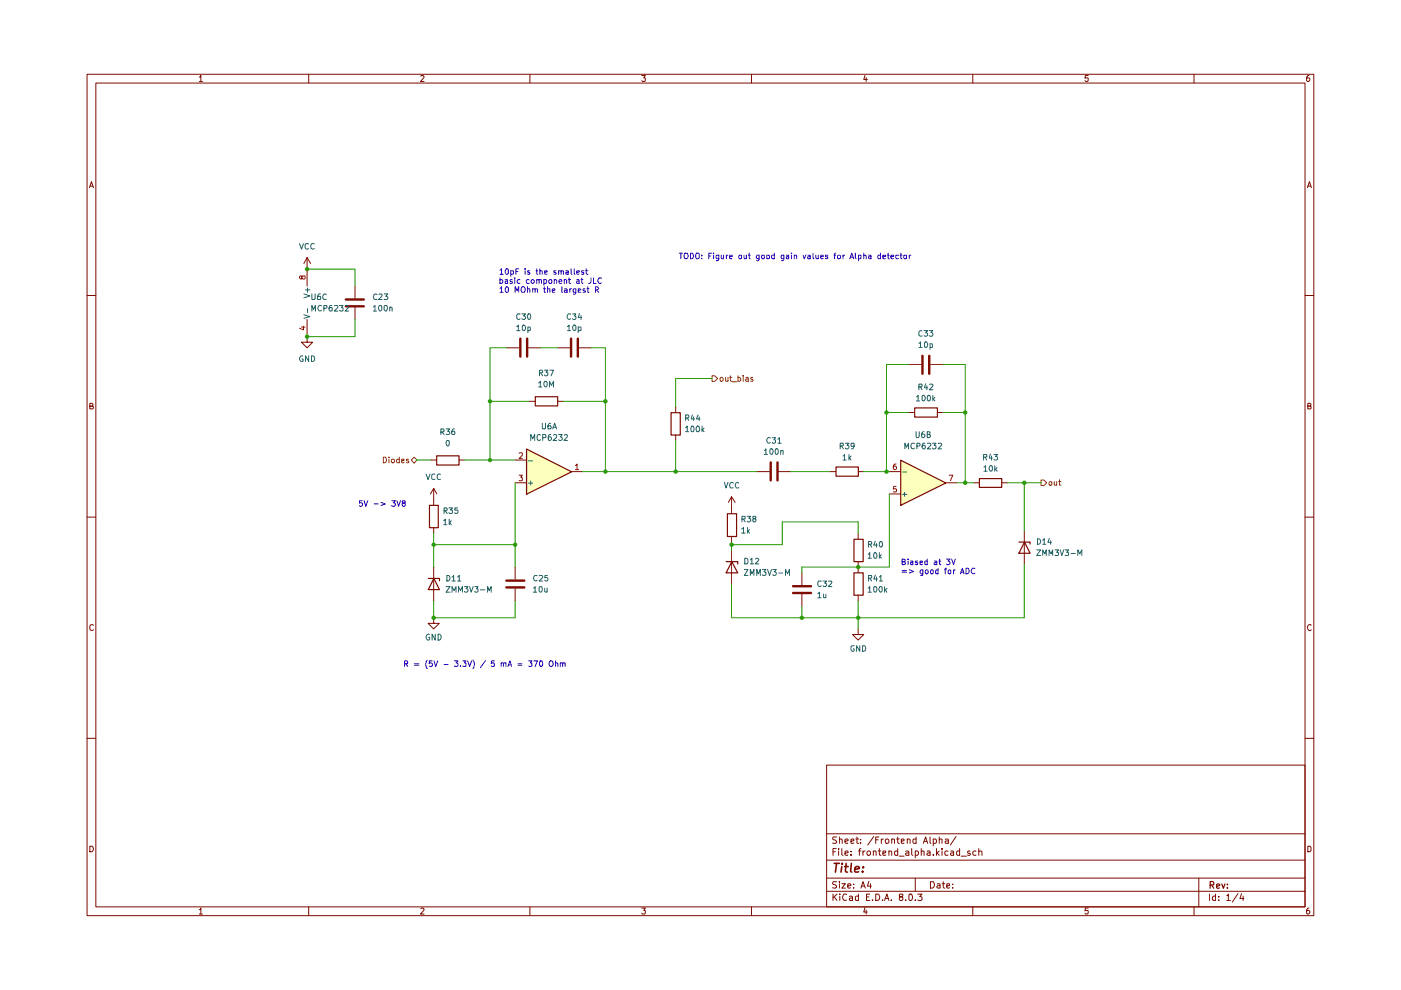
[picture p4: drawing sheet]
<svg xmlns="http://www.w3.org/2000/svg" width="297mm" height="210mm" viewBox="0 0 297 210" stroke-linecap="round" stroke-linejoin="round" font-family="sans-serif">
<g fill="none" stroke="#7d0b00" stroke-width=".21">
<path d="M18.5 15.7h260.1v178.4h-260.1zM20.3 17.6h256.4v174.7h-256.4zM42.2 16.3h.2l.2-.3v1.3M42.2 17.3h.7M65.4 15.7v1.9M89.2 16.2l.5-.2 .2 .3-.7 1h.7M112.4 15.7v1.9M136.1 16h.7l-.3 .5 .3 .1v.5l-.1 .2h-.5l-.1-.2M159.3 15.7v1.9M183.4 16l-.3 .8h.8M183.6 16.4v.9M206.2 15.7v1.9"/>
<path d="M230.7 16h-.6l-.1 .6 .6-.1 .1 .6-.2 .2h-.3l-.2-.2M253.2 15.7v1.9M277.5 16l-.3 .1-.2 .2v.8l.5 .2 .2-.3v-.3l-.2-.2h-.4l-.1 .2M19 39.8l.4-1.3 .4 1.3M19.1 39.5h.6M277.2 39.8l.4-1.3 .4 1.3M277.3 39.5h.6M18.5 62.7h1.8M276.7 62.7h1.9M19 86.1l.6-.1v-.4l-.6-.1v1.2h.6l.2-.4-.3-.2M277.3 86.1h.4l.3-.2-.1-.3-.6-.1v1.2h.6l.1-.5-.3-.1M18.5 109.6h1.8"/>
<path d="M276.7 109.6h1.9M19.8 132.6l-.3-.2-.5 .4v.5l.2 .3 .4 .1 .2-.2M278 132.6l-.2-.2a.64 .64 0 0 0-.6 .7 .64 .64 0 0 0 .6 .6l.2-.2M18.5 156.5h1.8M276.7 156.5h1.9M19 179.4h.6l.1 .3 .1 .4-.2 .5h-.6zM175.3 162.2h101.4v30.1h-101.4zM175.3 176.8h101.4M177.3 179.9h-.7v1.5M177.4 177.5h-.7l-.2 .2 .2 .4h.4l.3 .3-.1 .3h-.8M177.8 179.9v.2M178 178.1l.1-.2 .5 .2v.7"/>
<path d="M178 177.5v1.3M178.5 179.9v1.3l.2 .2M179.2 178.4l.6-.2-.1-.3-.5 .2v.5l.2 .2 .3-.1M180.4 178.4l.6-.2v-.2h-.6v.7h.6M181.4 177.9h.6M181.7 177.5v1.2l.3 .1M182.5 178.7v.1M182.5 178v.1M182.5 179.9l-.3 .3v1.2M185.3 177.4l-1.3 1.8M185.7 178.1h.5M186.4 177.5h-.7v1.3"/>
<path d="M186.4 179.9v1.3l.4 .2M186.9 177.9v.9M187.3 177.9l-.4 .2M187.8 178a.45 .45 0 0 1 .7 .1v.5l-.2 .1a.36 .36 0 0 1-.6-.1zM189.1 178.1l.1-.2 .5 .2v.7M189.1 177.9v.9M190.1 177.9h.6M190.3 177.5v1.1l.4 .2M190.3 179.9v1.5M191.1 178.4l.6-.2v-.2h-.6v.7h.6M192.4 178.1l.1-.2 .5 .2v.7M192.4 177.9v.9"/>
<path d="M193.3 179.9v1.3l.2 .2M194.2 178l-.4-.1-.3 .2 .1 .6h.6M194.2 177.5v1.3M195.3 179.9v1.5M195.7 178.8l.6-1.3 .4 1.3M195.9 178.4h.6M197.2 177.5v1.2l.2 .1M197.9 178l.4-.1 .2 .2v.6h-.6M197.9 177.9v1.4M198.5 179.9v1.5M199.1 178.1l.3-.2 .3 .1v.8M199.1 177.5v1.3"/>
<path d="M199.7 179.9v.2M200.4 178l.4-.1 .3 .2v.7M201.1 178.2l-.7 .2v.3h.7M202.7 177.4l-1.2 1.8M203.5 179.9v1.5M207.5 179.9v1.5M277.3 179.4h.5l.2 .3v.6l-.2 .3h-.5zM42.2 192.9h.2l.2-.4v1.3M42.2 193.8h.7M65.4 192.3v1.8M89.2 192.7l.5-.2 .2 .4-.7 .9h.7M112.4 192.3v1.8"/>
<path d="M136.1 192.5h.7l-.3 .5 .3 .1v.5l-.1 .2h-.5l-.1-.2M159.3 192.3v1.8M175.3 189h101.4M175.3 186.2h101.4M175.3 182.4h101.4M176.6 189.6v1.3M176.6 180.6h.5M176.9 190.2l.6 .7M177.4 186.9h-.7l-.2 .3 .2 .3 .4 .1 .3 .3-.1 .3h-.8M177.5 189.6l-.9 .7M177.8 180.4v1M178 186.9v.1"/>
<path d="M178 187.4v.9M178.1 189.6v.1M178.1 190v.9M178.5 187.4h.7l-.7 .9h.7M179.2 180.9l.6-.1-.1-.4-.5 .2v.6l.2 .2 .3-.1M179.5 189.7l-.6-.1a.7 .7 0 0 0-.3 .8 .7 .7 0 0 0 .8 .4h.1M179.7 187.9l.7-.2-.1-.2h-.6v.7h.6M180.1 190.1l.4-.1 .3 .2v.7M180.4 181.2v.2M180.4 180.5v.1M180.8 190.3l-.7 .2v.3h.7M181 188.2v.1"/>
<path d="M181 187.5h.1M182 190.1l-.4-.1-.2 .2v.6h.6M182 189.6v1.3M182 180.4h.5M182.5 188.3l.5-1.4 .5 1.4M182.7 187.9h.6M183 180.4v1M183.4 192.4l-.3 1h.8M183.4 180.4l-.4 .3M183.6 193v.8M183.7 190.2h.5M183.8 180.7l.3-.3h.2l.3 .3v.4l-.3 .3h-.2l-.3-.3z"/>
<path d="M184.2 186.9l-.3 1h.8M184.4 189.6h-.7v1.3h.7M184.6 187.4v.9M185 190.8v.1M185.2 180.6l.1-.2 .5 .2v.8M185.2 180.4v1M185.7 189.6h.5a.74 .74 0 0 1 .3 .9 .74 .74 0 0 1-.8 .4zM186.2 180.4h.6M187.1 190.8v.1M187.2 180.9l.6-.1v-.3h-.6v.8h.6M187.5 190.9l.5-1.3 .5 1.3M187.7 190.5h.7"/>
<path d="M188.5 180.6l.1-.2 .5 .2v.8M188.5 180.4v1M189 190.8v.1M190.3 180.5l-.4-.1-.2 .3v.6h.6M190.7 181.5h1M190.9 190.2l-.2-.3 .1-.3h.5v.5l-.5 .1-.1 .2v.3l.2 .2 .4-.1 .1-.1-.1-.5h-.1M192 190.8v.1M192 180.5l.4-.1 .3 .2v.8M192.7 180.8l-.7 .1v.4h.7M192.8 189.7l.5-.1a.84 .84 0 0 1-.3 1.3l-.3-.2zM194.1 190.8v.1M194.1 180.5l.4-.1 .2 .3v.4l-.2 .3-.4-.1"/>
<path d="M194.1 180.4v1.5M194.1 186.2v2.8M194.6 189.6h.9l-.5 .5 .4 .1v.6h-.8M195.3 180.6l.3-.2 .3 .1v.9M196.6 180.5h.6v.9M197.2 180.8l-.7 .2 .3 .4 .4-.1M197.3 186.9h.6a.77 .77 0 0 1 .2 .9 .77 .77 0 0 1-.8 .5zM197.9 181.2v.2M198.7 187.5l.4-.1 .2 .1v.8M198.7 180.8l.4 .6M199.1 180.4l-.6 .5M199.3 187.7l-.7 .3 .2 .3 .5-.1"/>
<path d="M199.7 187.4h.6M199.7 180.4v1M200 186.9v1.2l.3 .2M200.7 187.9l.6-.2v-.2h-.6v.7h.6M201 180.5l-.4-.1-.3 .3 .1 .6h.6M201.6 180.5l.4-.1 .2 .2v.8M202 188.2v.1M202 187.5h.1M202.2 180.8l-.7 .2 .2 .4 .5-.1M203.5 180.5l-.5-.1-.2 .3v.4l.2 .3 .5-.1M203.8 181.5h1.1M205.7 180.5l-.4-.1-.2 .3 .2 .2h.4v.3l-.1 .2-.5-.1"/>
<path d="M206.2 192.3v1.8M206.9 180.5l-.4-.1-.3 .3v.4l.3 .3 .4-.1M207.5 180.6l.3-.2 .4 .2v.8M230.7 192.5h-.6l-.1 .6 .6-.1 .1 .6-.2 .2h-.3l-.2-.2M253.2 192.3v1.8M254.2 186.2v6.1M256.5 189.6v1.3M257.7 190.1l-.4-.1-.3 .2 .1 .6h.6M257.7 189.6v1.3M258.4 190.8v.1M258.4 190.1v.1M260.1 189.9l.3-.3v1.3"/>
<path d="M260.1 190.9h.8M262.5 189.5l-1.2 1.8M263.2 189.5l-.3 1h.8M263.6 190v.9M277.5 192.5l-.3 .1-.2 .3v.7l.5 .2 .2-.3v-.3l-.2-.2h-.4l-.1 .2"/>
</g>
<path d="M256.6 187.7l.7-.1v-.5l-.2-.2h-.5v1.4M256.9 187.7l.4 .6M257.9 187.9l.7-.2-.1-.2-.4-.1-.2 .2v.6l.2 .1h.4M259 187.4l.4 .9 .3-.9M260.2 188.2v.1M260.2 187.5v.1" fill="none" stroke="#7d0b00" stroke-width=".25"/>
<path d="M176.9 183h1.1M177.4 183l-.3 1.9M178.5 183.7l-.2 1.2M178.6 183v.2M179.1 183.7h.7M179.4 183l-.2 1.7 .5 .2M180.5 183l-.2 1.7 .3 .2M181.3 184.3l.9-.2-.1-.3a.6 .6 0 0 0-.8 .2v.8h.7M182.9 184.7v.2M183 183.8l.1 .1-.1 .1v-.2v.2" fill="none" stroke="#7d0b00" stroke-width=".34"/>
<g fill="#fdffbd">
<path d="M111.6 95.2l9.6 4.8-9.6 4.7z"/>
<path d="M190.9 97.5l9.6 4.9-9.6 4.7z"/>
</g>
<path d="M155.1 107.7v1.2M155.1 113.7v1.2M155.1 116.7v7.1M181.9 113.1v1.2M181.9 119v1.2M170 121.4v2.6M170 126v2.6M181.9 133.3v1.2h1.2l-1.2 1.2-1.1-1.2h1.1" fill="none" stroke="#7d0b00" stroke-width=".21"/>
<path d="M168.1 125.7h3.9M168.1 124.3h3.9" fill="none" stroke="#7d0b00" stroke-width=".51"/>
<path d="M154 119.1h2.4v.5M154.2 108.9h2v4.8h-2zM155.2 119.1l1.2 2.4h-2.4zM181.1 114.3h1.9v4.8h-1.9z" fill="none" stroke="#7d0b00" stroke-width=".25"/>
<path d="M220.7 101.8h.6l.6 .6-.6 .6h-.6z" fill="#fff"/>
<path d="M220.7 101.8h.6l.6 .6-.6 .6h-.6zM222.5 102.2h.5l-.1 .7h-.4zM223.5 102.1l.1 .8 .4-.1M224 102.1v.8M224.5 102.1h.5M224.6 101.7v1l.1 .2h.3" fill="none" stroke="#6d5800" stroke-width=".21"/>
<path d="M111.6 95.2l9.6 4.8-9.6 4.8zM207.6 101.5h4.8v1.8h-4.8zM216 114.9h2.4v.5M217.2 114.9l1.2 2.4h-2.4zM90.8 122.6h2.4v.5M92 122.6l1.2 2.4h-2.4zM181.1 121.5h1.9v4.7h-1.9z" fill="none" stroke="#7d0b00" stroke-width=".25"/>
<path d="M109.2 97.5h2.4M121.2 100h2.3M109.2 102.4h2.4M206.4 102.4h1.2M212.3 102.4h1.3M217.2 112.5v7.1M91.9 120.2v7.2M109.2 120.2v2.7M109.2 124.8v2.6M181.9 120.2v1.2M181.9 126.2v1.2" fill="none" stroke="#7d0b00" stroke-width=".21"/>
<path d="M110.1 96.1h.6v.4l-.6 .7h.6M122 98.7l.3-.3v1.2M122 99.6h.7M110.1 100.8h.6l-.3 .4 .3 .1v.6h-.6" fill="none" stroke="#a01200" stroke-width=".21"/>
<path d="M112 97.7h.9M112 102.4h.9M112.5 101.9v1" fill="none" stroke="#206364" stroke-width=".21"/>
<path d="M107.4 124.5h3.8M107.4 123.1h3.8" fill="none" stroke="#7d0b00" stroke-width=".51"/>
<path d="M87.8 96.9l.6 .6-.6 .7-.6-.7z" fill="#fff"/>
<path d="M81.3 96.9h.4a.66 .66 0 0 1 .2 .8 .66 .66 0 0 1-.6 .4zM82.5 96.9v.1M82.5 97.4v.7M83 97.5l.1-.1h.4l.2 .1-.1 .5h-.5zM84.7 97.4h-.5l-.1 .5a.36 .36 0 0 0 .6 .1M84.7 96.9v1.2M85.2 97.7l.5-.1v-.2h-.5v.6h.5M86.6 97.4h-.4v.3h.3l.2 .3-.2 .1-.3-.1M87.2 97.5l.6-.6 .6 .6-.6 .7z" fill="none" stroke="#6d5800" stroke-width=".21"/>
<path d="M92.6 96.6h4.7v2h-4.7zM142.3 87.5h1.9v4.7h-1.9zM177.2 99h4.8v2h-4.8zM191 97.6l9.5 4.8-9.5 4.7zM193.9 86.5h4.9v1.9h-4.9zM91.1 107.1h1.8v4.8h-1.8z" fill="none" stroke="#7d0b00" stroke-width=".25"/>
<g fill="none" stroke="#7d0b00" stroke-width=".21">
<path d="M192.7 77.3h2.6M197.3 77.3h2.6M91.4 97.5h1.1M97.3 97.5h1.2M143.3 86.3v1.2M143.3 92.2v1.2M160.5 100h2.7M165 100h2.6M176 100h1.2M181.9 100h1.2M188.6 100h2.3M192.7 87.5h1.2"/>
<path d="M198.7 87.5h1.2M91.9 103.5v3.6M91.9 111.8v1.3M91.9 103.5l-.6 1.2M91.9 103.5l.7 1.2M155.1 105.3l-.7 1.2M155.1 105.3v2.4M155.1 105.3l.8 1.2M188.6 104.7h2.3M200.5 102.4h2.4M91.9 131v1.2h1.2l-1.2 1.1-1.1-1.1h1.1"/>
</g>
<path d="M195.6 75.4v3.8M197 75.4v3.8M163.4 98v3.9M164.8 98v3.9" fill="none" stroke="#7d0b00" stroke-width=".51"/>
<path d="M191.3 104.8h1M191.3 100.1h1M191.8 104.4v.8" fill="none" stroke="#206364" stroke-width=".21"/>
<path d="M190 98.4l-.4 .1-.2 .8a.35 .35 0 0 0 .3 .3 .35 .35 0 0 0 .4-.3l-.1-.4-.2-.1-.4 .3M190 103.1h-.5l-.1 .6 .6-.1v.7l-.6-.1M201.3 100.8h.7l-.5 1.1" fill="none" stroke="#a01200" stroke-width=".21"/>
<path d="M151 79.7h.6l.5 .6-.5 .6h-.6z" fill="#fff"/>
<g fill="none" stroke="#6d5800" stroke-width=".21">
<path d="M151 79.7h.6l.5 .6-.5 .6h-.6zM154.9 79.7v1l.3 .2M156.5 79.7v1.2M157.6 79.7v.1M152.7 80.1l.4-.1 .2 .3v.3l-.2 .3-.4-.3zM153.8 80v.8l.4 .1 .1-.2M154.3 80v.9M154.7 80h.5M155.3 80.9h.9M156.5 80.1l.3-.1 .3 .3v.3l-.3 .3-.3-.1M157.6 80v.9M158.2 80.1l.3-.1 .2 .2v.7"/>
<path d="M158.7 80.3h-.5l-.1 .2 .1 .4 .5-.1M159.6 80.1h-.4v.2l.3 .1 .2 .3-.2 .2-.3-.1"/>
</g>
<path d="M65.1 54.6l-.7 1.3M65.1 54.6v6M65.1 54.6l.8 1.3M65.1 67.7v4.9h1.2l-1.2 1.1-1.2-1.1h1.2M75.3 60.6v2.6M75.3 65.1v2.6M107.4 73.7h2.7M112 73.7h2.6M118.2 73.7h2.6M122.7 73.7h2.6M112.2 85.1h1.3M118.2 85.1h1.2" fill="none" stroke="#7d0b00" stroke-width=".21"/>
<path d="M113.5 84.1h4.7v2h-4.7z" fill="none" stroke="#7d0b00" stroke-width=".25"/>
<path d="M73.3 64.9h3.8M73.3 63.5h3.8M110.3 71.8v3.8M111.8 71.8v3.8M121.1 71.8v3.8M122.5 71.8v3.8" fill="none" stroke="#7d0b00" stroke-width=".51"/>
<path d="M64.4 66.7l1.3 .4-1.3 .4M64.4 62.3l1.3 .4-1.3 .5M64.8 61.5h.9M65.2 61v1M65.2 65.4v.9" fill="none" stroke="#206364" stroke-width=".21"/>
<path d="M64 58.7l.2-.2h.4l.1 .5-.4 .2-.3-.3-.1-.4-.4 .2v.2l.3 .3 .2-.3M63.9 69.3h.8M64.3 69.2v.7l-.8-.3" fill="none" stroke="#a01200" stroke-width=".21"/>
<g fill="none" stroke="#279800" stroke-width=".21">
<path d="M65.1 57.1h10.2v3.5M75.3 67.7v3.7h-10.2M107.4 73.7h-3.5v23.8M114.6 73.7h3.6M125.3 73.7h3.1v26.3M192.7 77.3h-4.7v22.7M199.9 77.3h4.7v25.1M88.4 97.5h3M98.5 97.5h10.7M103.9 85.1h8.3M119.4 85.1h9M123.5 100h37"/>
<path d="M143.3 93.4v6.6M151 80.3h-7.7v6M167.6 100h8.4M183.1 100h5.5M188 87.5h4.7M199.9 87.5h4.7M91.9 115.5h17.3M91.9 113.1v7.1M109.2 102.4v17.8M155.1 114.9v1.8M181.9 113.1v-2.4h-16v4.8h-10.8M188.6 104.7v15.5h-18.6v1.2"/>
<path d="M202.9 102.4h3.5M213.6 102.4h7.1M217.2 119.6v11.4h-62.1v-7.2M217.2 102.4v10.1M91.9 127.4v3.6h17.3v-3.6M170 128.6v2.4M181.9 127.4v5.9"/>
</g>
<g fill="none" stroke="#2d00c7" stroke-width=".21">
<path d="M106 57.3l.3-.3v1.2M106 59.4l.3-.1 .3 .2-.1 .5h-.5M106 58.2h.7M106 58.9v1.2M107.1 59.4h.5v.7M107.3 57.1l.2-.1 .3 .2v.7l-.4 .3a.7 .7 0 0 1-.1-1.1zM107.6 59.6l-.5 .1v.3h.5M108.3 58.1a.36 .36 0 0 0 .6-.2l-.1-.5h-.5v1.2M108.6 59.4l-.3-.1-.2 .1 .2 .3 .3 .1v.2h-.5M109.1 58.9v.1M109.1 59.3v.8M109.4 57.6h.4"/>
<path d="M110 57h-.6v1.2M110.2 59.4l-.3-.1-.3 .2v.4l.3 .2 .3-.1M111.3 57v.1M111.3 57.4v.8M112.2 59.4l-.4-.1-.2 .2 .1 .5h.5M112.3 57.4h-.4l-.1 .2 .6 .4-.2 .2-.4-.1M112.6 59.5l.4-.2 .3 .2v.4l-.4 .2-.3-.2zM113.6 57.4h.4M113.8 57v1.1l.2 .1M113.8 59.4l.2-.1 .3 .1v.7M113.8 59.3v.8M114.3 59.4l.2-.1 .3 .1v.7"/>
<path d="M114.5 57.5l.4-.1 .1 .8M114.5 57v1.2M115.3 59.4l.4-.1 .2 .2-.1 .5h-.5M115.3 59.3v1.2M115.5 57.7h.5v-.3h-.5v.7h.5M116.3 59.5l.3-.2 .3 .1v.6l-.3 .1-.3-.2zM117.5 59.4l.2-.1 .3 .1v.7M117.5 59.3v.8M117.9 57.4h-.5v.3h.4l.1 .3-.1 .2-.4-.1M118.4 57.5l.5-.1 .1 .8M118.4 57.4v.8M118.5 59.7l.6-.1-.1-.3-.5 .1v.5l.2 .2 .3-.1"/>
<path d="M119 57.6v-.2h.4l.1 .8M119.6 59.4l.2-.1 .3 .1v.7M119.6 59.3v.8M120 57.4h.5v.8M120.5 57.7h-.5v.4h.5M120.5 59.3h.5M120.6 58.9v1l.4 .2M121.1 57v1l.1 .2M121.8 57v1.1l.1 .1M122.3 57.7h.6l-.1-.3h-.5v.2v.4l.1 .2 .4-.1M122.3 59.4h.5v.7M122.8 59.6l-.5 .1v.3h.5"/>
<path d="M123.2 59.3h.4M123.4 58.9v1l.2 .2M123.8 57.4h-.4l-.1 .2 .1 .1 .4 .1v.3h-.5M124.1 57.4h.5M124.3 57v1l.3 .2M125.3 58.9v.9l-.2 .2-.3 .1M125.8 58.9v1.2h.6M127.5 59l-.5-.1a.67 .67 0 0 0-.3 .7 .67 .67 0 0 0 .6 .5l.2-.2M144 53.7h.7M144.4 53.7v1.2M145.2 53.7h.5l.2 .4-.1 .6-.3 .2-.3-.1-.2-.4zM146.4 53.7h.4a.66 .66 0 0 1 .2 .7 .66 .66 0 0 1-.6 .5z"/>
<path d="M147.7 53.7h.4l.2 .1v.9l-.6 .2a.86 .86 0 0 1 0-1.2zM148.8 54.8v.1M148.8 54.1v.2M150.3 54.3h.4M150.9 53.7h-.6v1.2M151.3 53.7v.1M151.3 54.1v.8M152.4 54.8a.36 .36 0 0 1-.6-.2l.1-.5h.5v.9l-.3 .3-.2-.1M152.9 54.1v.6l.2 .2 .3-.1M153.4 54.1v.8M154 54.1v.8M154.3 54.1h-.2l-.1 .2"/>
<path d="M154.7 54.4h.6l-.1-.3h-.4l-.1 .2v.4l.2 .2 .3-.1M156.7 54.1l.5 .1v.6h-.5zM157.7 54.1v.6l.2 .2 .3-.1M158.2 54.1v.8M158.7 54.1h.4M158.8 53.7v1l.3 .2M161 54.8h-.6v-.5l.1-.2h.5v.9l-.3 .3-.3-.1M161.5 54.1l.6 .1v.6h-.6zM162.6 54.2l.5-.1v.7h-.5zM164.2 54.1h-.5l-.1 .2 .1 .5h.5M164.2 53.7v1.2M166.2 54.8a.36 .36 0 0 1-.6-.2l.1-.5h.5v.9l-.3 .3-.2-.1"/>
<path d="M166.7 54.1h.5v.8M167.2 54.4h-.5v.4h.5M167.8 53.7v.1M167.8 54.1v.8M168.4 54.2l.4-.1 .1 .8M168.4 54.1v.8M170.3 54.1l.2 .8 .4-.8M171.3 54.1h.4l.1 .8M171.8 54.4h-.5l-.1 .2 .2 .3 .4-.1M172.4 53.7v1.1l.2 .1M173 54.1v.6l.1 .2 .4-.1M173.5 54.1v.8"/>
<path d="M174 54.4h.6l-.1-.3h-.4l-.1 .2v.4l.2 .2 .3-.1M175.5 54.1h-.4l-.1 .2 .1 .1 .4 .1v.3h-.5M176.8 54.1h.4M177.2 53.7l-.2 .1v1.1M177.5 54.3l.2-.2h.4l.1 .2-.1 .5h-.5zM178.7 54.1v.8M179.1 54.1h-.3l-.1 .2M180.2 54.9l.4-1.2 .4 1.2M180.3 54.5h.5M181.4 53.7v1l.1 .2M182 54.8h.5v-.7h-.5v1.2M183.1 54.2l.5-.1v.8"/>
<path d="M183.1 53.7v1.2M184.1 54.1h.6v.8M184.7 54.4h-.6v.4h.6M186.7 54.1h-.5l-.1 .5a.36 .36 0 0 0 .6 .2M186.7 53.7v1.2M187.2 54.4h.6l-.1-.3h-.5v.7h.5M188.1 54.1h.5M188.3 53.7v1.1l.3 .1M188.9 54.4h.6l-.1-.3h-.4l-.1 .2v.4l.2 .2 .3-.1M190.5 54.1h-.5l-.1 .5a.36 .36 0 0 0 .6 .2M190.8 54.1h.5M191 53.7v1.1l.3 .1"/>
<path d="M191.7 54.1l.5 .1v.6h-.5zM192.8 54.1v.8M193.1 54.1h-.2l-.1 .2M106 61.1l.3-.3v1.2M106 62h.7M107.3 60.9l.2-.1 .3 .2v.8l-.2 .2h-.3l-.2-.4zM109.2 62v-1.2l.4 .8 .4-.8v1.2M110.6 61l.2-.2 .4 .1a.87 .87 0 0 1 0 1.1h-.5l-.2-.4zM111.8 61.3l.4-.1 .2 .2v.6M111.8 60.8v1.2M112.9 61.3l.4-.1 .2 .2v.6M112.9 61.2v.8"/>
<path d="M113.5 61.4l.1-.2 .4 .2v.6M115.2 61.2h.5M115.4 60.8v1l.3 .2M116.1 61.3h.5v.7M116.1 60.8v1.2M117.1 61.6l.6-.1-.2-.3-.4 .2v.4l.1 .2h.4M119.1 60.8v1.2h.2M119.7 61.3l.4-.1 .1 .2v.6h-.5l-.1-.3 .6-.2M120.8 61.2v.8M121.2 61.2l-.4 .1v.2M122.1 61.2v.9l-.3 .3-.2-.1M122.1 61.3a.36 .36 0 0 0-.6 .2l.1 .5h.5"/>
<path d="M122.6 61.6l.5-.1v-.2h-.5v.7h.5M124 61.3h-.4v.3h.4v.4h-.4M124.5 61.2h.4M124.6 60.8v1.2h.3M126.2 61.5h.5l.2-.3-.2-.4h-.5v1.2M126.5 61.5l.4 .5M76.8 106.2h-.6v.5h.6l.1 .4-.3 .3-.4-.2M77.2 106.2l.4 1.2 .4-1.2M79.3 106.8h.9M80.8 106.5l.9 .3-.9 .4M83.1 106.2h.7l-.4 .4 .3 .1 .1 .4-.2 .3h-.4l-.1-.2M84.2 106.2l.3 1.2 .4-1.2"/>
<path d="M85.5 106.7l-.2-.3v-.2h.6v.4l-.6 .1v.1v.3l.2 .3 .4-.3v-.4h-.2M191.3 119.1h.4l.2-.2v-.3l-.6-.1v1.2h.5l.1-.1v-.4l-.2-.1M192.5 118.5v.1M192.5 119v.7M193 119h.5v.7M193.5 119.2l-.5 .1v.3h.5M194.6 119h-.5v.1v.2l.5 .1v.2h-.5M195.1 119.3l.5-.1v-.2h-.5v.6h.5M196.6 119h-.5v.6h.5M196.6 118.5v1.2M198.1 119h.4l.1 .7M198.6 119.2l-.5 .1-.1 .2 .2 .2 .4-.1"/>
<path d="M199.1 119h.4M199.2 118.5v1.1l.3 .1M200.7 118.5h.7l-.4 .5 .4 .2-.1 .4h-.6M201.8 118.5l.4 1.2 .3-1.2M90.6 140a1.32 1.32 0 0 0 0 1.7M100.2 140a1.32 1.32 0 0 1 0 1.7M191.3 121h.9M191.3 121.3h.9M192.8 120.8l.9 .4-.9 .3M195.7 120.8v1l-.1 .2h-.4M195.7 120.9l-.4-.1-.2 .3v.3l.2 .3 .4-.1M196.3 120.9l.3-.1 .2 .2v.5l-.2 .2-.4-.3z"/>
<path d="M197.4 120.9l.3-.1 .2 .2v.5l-.2 .2-.4-.3zM198.9 120.9l-.4-.1-.1 .2v.5l.1 .2 .4-.1M198.9 120.5v1.2M200.2 120.8h.5M200.7 120.5h-.3v1.2M201.1 120.9l.3-.1 .2 .2v.5l-.2 .2-.4-.3zM202.2 120.8v.9M202.5 120.8l-.3 .3M203.6 121.7l.4-1.2 .4 1.2M203.7 121.3h.6M204.8 120.5h.4a.66 .66 0 0 1 .3 .7 .66 .66 0 0 1-.7 .5zM206.7 120.6l-.5-.1a.67 .67 0 0 0-.3 .7 .67 .67 0 0 0 .5 .5l.3-.2"/>
<path d="M85.8 140.7h.6v-.5l-.6-.1v1.2M86 140.7l.4 .6M87.9 140.7h.9M87.9 141.1h.9M91.6 140.1h-.6v.6l.4-.2 .3 .3-.1 .4h-.6M92 140.1l.4 1.2 .4-1.2M94.1 140.9h.9M96.4 140.1h.7l-.4 .4 .3 .1v.6h-.6M97.6 141.2v.1M98.1 140.1h.7l-.3 .4 .3 .2v.5h-.7M99.1 140.1l.5 1.2 .4-1.2M103 140l-1.1 1.6"/>
<path d="M104.8 140.1h-.6l-.1 .6 .2-.2h.3l.2 .2v.5h-.7M106.3 140.6l.4-.1 .1 .8M106.3 140.5v.8M106.8 140.7v-.2h.5v.8M107.7 141.3l.4-1.2 .4 1.2M107.8 141h.6M109.8 140.7h.9M109.8 141.1h.9M112.1 140.1h.7l-.4 .4 .4 .2v.5h-.7M113.2 140.1h.8l-.5 1.2M114.5 140.2l.3-.1a.78 .78 0 0 1 0 1.2l-.3-.1zM116.5 140.3l.3-.2a.6 .6 0 0 1 .5 .6 .6 .6 0 0 1-.5 .6l-.4-.4z"/>
<path d="M117.8 140.6l.4-.1 .1 .8M117.8 140.1v1.2M118.8 140.6l.5-.1v.8M118.8 140.5v.8M119.3 140.7l.1-.2h.4v.8"/>
</g>
<g fill="#279800">
<circle cx="170" cy="131" r=".47"/>
<circle cx="181.9" cy="131" r=".47"/>
<circle cx="181.9" cy="120.2" r=".47"/>
<circle cx="217.2" cy="102.4" r=".47"/>
<circle cx="128.4" cy="100" r=".47"/>
<circle cx="109.2" cy="115.5" r=".47"/>
<circle cx="128.4" cy="85.1" r=".47"/>
<circle cx="143.3" cy="100" r=".47"/>
<circle cx="91.9" cy="115.5" r=".47"/>
<circle cx="91.9" cy="131" r=".47"/>
<circle cx="188" cy="100" r=".47"/>
<circle cx="204.6" cy="102.4" r=".47"/>
<circle cx="204.6" cy="87.5" r=".47"/>
<circle cx="155.1" cy="115.5" r=".47"/>
<circle cx="188" cy="87.5" r=".47"/>
<circle cx="103.9" cy="97.5" r=".47"/>
<circle cx="103.9" cy="85.1" r=".47"/>
<circle cx="65.1" cy="57.1" r=".47"/>
<circle cx="65.1" cy="71.4" r=".47"/>
</g>
<g fill="none" stroke="#206364" stroke-width=".21">
<path d="M63.5 51.6l.4 1.2 .4-1.2M65.4 51.7l-.5-.1-.2 .3 .1 .8 .2 .1 .4-.1M66.6 51.7l-.5-.1a.67 .67 0 0 0-.2 .7 .67 .67 0 0 0 .5 .5l.2-.1M64.2 75.5l-.1-.1a.66 .66 0 0 0-.6 .5 .66 .66 0 0 0 .3 .7l.5-.1v-.4h-.3M65.4 75.4v1.2l-.6-1.2v1.2M66 75.4a.66 .66 0 0 1 .7 .5 .66 .66 0 0 1-.2 .7h-.5zM66.1 66v-1.2l.4 .8 .4-.8v1.2M66.1 62.3l.1 1.2h.4l.2-.2v-1M67.9 62.3h-.3a.93 .93 0 0 0-.2 1.2h.5l.1-.5-.1-.2h-.5l-.1 .2M68.2 64.9l-.6-.1a.67 .67 0 0 0-.2 .6 .67 .67 0 0 0 .5 .6l.3-.2M68.7 65.4l.6-.1v-.5h-.6v1.2M69.2 62.5l-.3-.2a.67 .67 0 0 0-.5 .5 .67 .67 0 0 0 .3 .7l.5-.1"/>
<path d="M70.4 64.8l-.5 .1a.82 .82 0 0 0 .1 1.1l.4-.2v-.5l-.4-.1-.2 .2M71 64.9l.5-.1 .1 .3-.7 .9h.7M72 64.8h.7l-.3 .4 .3 .1v.5l-.1 .2-.6-.2M73.2 64.9l.5-.1 .2 .3-.7 .9h.7M79.2 65.1l.3-.3v1.2M79.2 66h.6M79.9 62.5l-.2-.2a.67 .67 0 0 0-.5 .5 .67 .67 0 0 0 .2 .7l.5-.1M80.3 62.5l.5-.2 .2 .4-.7 .8h.7M80.4 64.8h.4l.1 .1v.8l-.2 .3a.71 .71 0 0 1-.3-1.2zM81.4 64.9l.2-.1a.59 .59 0 0 1 .6 .3 .59 .59 0 0 1-.2 .7l-.3 .2-.3-.3zM81.4 62.3h.8l-.4 .5 .4 .2v.3l-.2 .2-.6-.1M82.6 65.3l.2-.2 .3 .2v.7"/>
<path d="M82.6 65.1v.9M109.6 69.3l.3-.4v1.2M109.6 70.1h.6M110.2 66.6l-.5-.1-.1 .3v.8l.3 .1 .3-.1M110.7 66.5h.7l-.4 .5 .3 .1 .1 .4-.2 .2h-.4l-.1-.1M110.8 69l.3-.1a.64 .64 0 0 1 .3 .6 .64 .64 0 0 1-.4 .6l-.3-.3zM111.9 70h.5v-.7h-.5v1.2M111.9 66.6l.1-.1a.59 .59 0 0 1 .6 .4 .59 .59 0 0 1-.2 .7l-.1 .1-.4-.1zM114.4 79.1l.6-.1 .1-.3-.2-.2h-.5v1.2M114.6 79.1l.5 .6M115.4 78.5h.8l-.5 .4 .4 .1v.6l-.5 .1-.2-.2M116.6 78.5h.7l-.5 1.2"/>
<path d="M120.3 69.3l.3-.4v1.2M120.3 70.1h.7M121 66.6l-.5-.1a.67 .67 0 0 0-.3 .7 .67 .67 0 0 0 .5 .5l.3-.1M121.4 66.5h.7l-.3 .5 .3 .1v.5l-.2 .1h-.3l-.2-.1M121.6 69l.2-.1 .3 .3v.6l-.3 .3a.7 .7 0 0 1-.2-1.1zM122.6 70h.6l-.1-.7h-.5v1.2M122.9 66.5l-.3 .8h.8M123.2 66.9v.8M194.8 72.8l.4-.3v1.2M194.8 73.7h.7M195.5 70.2a.45 .45 0 0 0-.7 .2v.6a.45 .45 0 0 0 .7 .2M195.9 70.1h.8l-.4 .4 .4 .3-.1 .4h-.7"/>
<path d="M196.1 72.6l.2-.1a.77 .77 0 0 1 .2 1.2h-.3l-.2-.3zM197 70.1h.8l-.4 .4 .4 .3-.1 .4h-.7M197.2 73.7l.5-.1-.1-.7h-.4v1.2M93.5 91.6l.6-.1v-.5l-.6-.1v1.2M93.7 91.6l.4 .5M94.6 90.9h.7l-.4 .5 .4 .2v.3l-.1 .2-.6-.1M94.7 93.4h.4l.1 .2v.7l-.2 .3a.71 .71 0 0 1-.3-1.2zM96.4 90.9h-.3a.93 .93 0 0 0-.3 1.2h.6v-.5v-.2h-.6v.2M112.5 93.4v-1.3l.4 .9 .5-.9v1.3M114.2 81.2l.4-.3v1.1M114.2 82h.7M114.6 92.3l-.4-.2-.3 .4 .1 .7 .2 .2 .4-.2"/>
<path d="M115 89.7l.1 1.2h.5l.1-.1v-1.1M115.1 92.8l.6-.1v-.4l-.1-.2h-.5v1.3M115.5 80.9h.3l.2 .1v.8l-.3 .2a.71 .71 0 0 1-.2-1.1zM116.5 82v-1.1l.4 .8 .4-.8v1.1M116.8 92.1l-.4 .1-.2 .3v.7l.5 .2 .2-.3v-.2l-.2-.3-.5 .1v.2M116.8 89.7h-.3a.93 .93 0 0 0-.3 1.2h.6v-.5v-.1h-.6v.1M117.2 90.9l.4-1.2 .4 1.2M117.3 90.6h.6M117.3 92.3l.2-.2 .4 .1 .1 .5-.7 .7h.7M118.4 92.1h.8l-.4 .5 .3 .1 .1 .4-.2 .3h-.4l-.2-.2M119.6 92.3l.5-.2 .2 .4-.8 .9h.8M145.4 90.7l.3-.4v1.2"/>
<path d="M145.4 88.6h.5l.1-.1v-.4l-.1-.1h-.5v1.2M145.4 91.5h.6M145.7 88.6l.3 .6M146.7 90.3a.75 .75 0 0 1 .3 1.2h-.4l-.1-.4 .1-.6zM146.8 88l-.2 .8h.6M147.1 88.4v.8M147.7 90.4a.61 .61 0 0 1 .7 .4 .61 .61 0 0 1-.2 .7h-.5v-.1l-.1-.6zM148 88l-.3 .8h.7M148.3 88.4v.8M148.8 90.3v1.2M148.9 91.1l.4 .4M149.3 90.8l-.5 .4"/>
<path d="M162.1 95.5l.3-.3v1.2M162.1 96.4h.6M163.2 95.3l.2-.1a.6 .6 0 0 1 .6 .4 .6 .6 0 0 1-.3 .7l-.2 .1-.3-.3zM163.3 92.9l-.5-.1a.67 .67 0 0 0-.2 .7 .67 .67 0 0 0 .5 .5l.2-.2M163.7 92.8h.7l-.3 .4 .3 .1v.5l-.1 .2h-.4l-.2-.2M164.4 95.2h.1a.59 .59 0 0 1 .6 .3 .59 .59 0 0 1-.2 .7l-.1 .2-.4-.2zM164.9 93.1l.4-.3v1.2M164.9 94h.7M165.5 95.7l.2-.2 .3 .1v.8M165.5 95.5v.9M178.1 94.6l.6-.1v-.5h-.6v1.2M178.4 94.6l.4 .6"/>
<path d="M178.7 96.7l.4-.3v1.1M178.7 97.5h.7M179.2 94h.8l-.4 .4 .3 .1 .1 .4-.3 .3h-.3l-.2-.2M180 96.4v1.1M180.1 97l.3 .5M180.4 96.7l-.4 .5M181.1 94.5l-.1 .2h-.5l-.1-.2 .1-.5 .5 .1a.85 .85 0 0 1-.2 1.1h-.3M191.9 95.2v-1.2l.3 .8 .4-.8v1.2M193.9 94.1l-.5-.1a.67 .67 0 0 0-.3 .7 .67 .67 0 0 0 .5 .5l.3-.2M194.2 91.5v1.1l.2 .2h.2l.3-.3v-1M194.3 84.2l.3-.4v1.2M194.3 85h.7"/>
<path d="M194.4 94.6l.6-.1v-.5h-.6v1.2M194.8 82h.7v-.5l-.7-.1v1.2M195.2 82l.3 .6M195.6 83.9l.2-.1a.64 .64 0 0 1 .4 .6 .64 .64 0 0 1-.5 .6l-.2-.2zM195.9 91.5l-.3 .1-.2 .3v.7l.4 .2 .3-.3v-.3l-.2-.2h-.4l-.1 .2M196.1 94l-.4 .1a.82 .82 0 0 0 0 1.1l.5-.2v-.5l-.5-.1-.2 .3M196.3 81.4l-.3 .8h.7M196.5 81.8v.8M196.6 92.1l.5-.1v-.4l-.5-.1v1.3h.4l.3-.4-.4-.3M196.7 94.1l.5-.1 .2 .3-.8 .9h.8M196.7 83.9l.3-.1a.78 .78 0 0 1 0 1.2l-.3-.1zM197.1 81.5l.6-.1 .1 .4-.8 .8h.8"/>
<path d="M197.7 94h.8l-.5 .4 .4 .1v.6l-.5 .1-.2-.2M197.8 83.8v1.2M197.9 84.6l.3 .4M198.2 84.2l-.4 .5M199 94.1l.5-.1 .1 .3-.7 .9h.7M208.5 96.9h.7v-.5h-.7v1.1M208.6 99.1l.4-.4v1.2M208.6 99.9h.7M208.9 96.9l.3 .6M209.9 98.8l.2-.1 .3 .3v.7l-.3 .2a.7 .7 0 0 1-.2-1.1zM210 96.3l-.3 .8h.7M210.2 96.7v.8"/>
<path d="M210.7 96.4h.8l-.4 .4 .3 .1v.6h-.7M210.9 98.7v1.2M211.1 99.5l.3 .4M211.4 99.1l-.5 .5M90.3 100.5l.5 1.2 .4-1.2M92.2 100.6a.45 .45 0 0 0-.7 .2v.6a.45 .45 0 0 0 .7 .2M93.4 100.6a.45 .45 0 0 0-.7 .2v.6a.45 .45 0 0 0 .7 .2M94.1 110.4l.3-.3v1.2M94.1 111.3h.6M94.1 108.3l.6-.1 .1-.3-.1-.2h-.6v1.2M94.4 108.3l.4 .6M95.2 107.7h.7l-.4 .4 .4 .1v.5l-.2 .2h-.4l-.1-.2"/>
<path d="M95.2 110.1v1.2M95.3 110.7l.4 .6M95.7 110.4l-.5 .5M97 107.7h-.6v.5h.6l.1 .4-.2 .3-.5-.2M153.6 102.3l.3 1.2 .4-1.2M155.4 102.4l-.2-.1a.67 .67 0 0 0-.5 .5 .67 .67 0 0 0 .2 .7l.5-.1M156.6 102.4l-.2-.1a.67 .67 0 0 0-.5 .5 .67 .67 0 0 0 .2 .7l.5-.1M157.2 112.2l.4-.4v1.2M157.2 113h.8M157.3 110.1l.7-.1v-.4l-.7-.1v1.2M157.6 110.1l.4 .6M157.9 118.4h.3l.4 .3v.6l-.2 .2h-.5z"/>
<path d="M158.4 109.5h.8l-.5 .4 .4 .1 .1 .4-.3 .3h-.3l-.2-.2M158.5 111.8v1.2M158.6 112.6l.3 .4M158.9 112.3l-.4 .4M159.1 118.7l.3-.3v1.1M159.1 119.5h.7M159.9 110l-.3-.3 .1-.2h.5v.4l-.5 .1-.1 .2v.2l.3 .3 .4-.3-.1-.4h-.2M160.2 118.5l.4-.1 .3 .3-.8 .8h.8M184.1 117.5h.1l.2-.3v1.2M184.1 118.4h.6M184.1 115.4h.6v-.5l-.6-.1v1.2M184.4 115.4l.4 .6"/>
<path d="M185.3 117.4l.2-.2a.71 .71 0 0 1 .3 1.2h-.4l-.1-.2zM185.6 114.7l-.3 .9h.7M185.8 115.2v.8M186.4 117.2v1.2M186.5 114.9l.4-.1a.78 .78 0 0 1 0 1.2l-.4-.1zM186.5 117.9l.4 .5M186.9 117.6l-.5 .4M219.8 116.6h.8l-.8 1.2h.8M220 114.2a.6 .6 0 0 1 .6 .6 .6 .6 0 0 1-.6 .6zM221.1 117.8v-1.2l.4 .8 .3-.8v1.2M221.1 114.6l.3-.4v1.2M221.1 115.4h.6"/>
<path d="M222.4 117.8v-1.2l.4 .8 .4-.8v1.2M222.5 114.1l-.3 .9h.7M222.8 114.6v.8M223.7 116.6h.8l-.5 .5 .5 .2v.3l-.2 .2-.6-.1M224.8 116.6l.3 1.2 .5-1.2M225.8 116.6h.8l-.5 .5h.4v.7l-.7-.1M227.1 117.3h.9M228.5 117.8v-1.2l.4 .8 .5-.8v1.2M91 134.5h-.1a.64 .64 0 0 0-.6 .5 .64 .64 0 0 0 .5 .7l.3-.1v-.5h-.3M92.3 134.5v1.2l-.7-1.2v1.2M92.9 134.5a.64 .64 0 0 1 .7 .6 .64 .64 0 0 1-.7 .6zM94.6 124.4h.8l-.8 1.2h.8"/>
<path d="M94.7 122h.5a.66 .66 0 0 1 .2 .8 .66 .66 0 0 1-.7 .4zM95.8 125.6v-1.2l.5 .8 .4-.8v1.2M95.8 122.3l.4-.3v1.2M95.8 123.2h.7M97 122.3l.4-.3v1.2M97 123.2h.7M97.2 125.6v-1.2l.4 .8 .4-.8v1.2M98.5 124.4h.7l-.4 .4 .3 .1 .1 .4-.2 .3h-.4l-.1-.2M99.6 124.4l.3 1.2 .4-1.2M100.7 124.4h.6l-.3 .4 .3 .1v.5l-.1 .2h-.4l-.1-.2M101.9 125.1h.9M103.4 125.6v-1.2l.3 .8 .4-.8v1.2"/>
<path d="M113.1 124.7l.4-.3v1.2M113.1 125.6h.7M113.9 122.1l-.5-.1a.67 .67 0 0 0-.3 .7 .67 .67 0 0 0 .5 .5l.3-.2M114.3 124.5l.2-.1a.6 .6 0 0 1 .5 .4 .6 .6 0 0 1-.2 .7l-.2 .1-.3-.3zM114.3 122.1l.6-.1 .2 .2-.1 .3-.7 .7h.8M115.5 124.7v.7l.2 .2 .3-.2M116 124.7v.9M116.1 122h-.5l-.1 .5h.6v.6l-.4 .1-.2-.2M157.8 120.7h.8l-.8 1.3h.8M159.1 122v-1.3l.3 1 .5-1v1.3M160.4 122v-1.3l.4 1 .4-1v1.3M161.6 120.7h.8l-.4 .5 .4 .1v.5l-.3 .2h-.3l-.2-.2"/>
<path d="M162.7 120.7l.5 1.3 .4-1.3M163.8 120.7h.8l-.4 .5 .3 .1 .1 .5-.3 .2h-.3l-.2-.2M165.1 121.5h.8M166.5 122v-1.3l.5 1 .4-1v1.3M173.4 125.9l.3-.3v1.1M173.4 126.7h.7M174.1 123.3l-.5-.1-.2 .2 .1 .8 .2 .2 .4-.2M174.5 123.2h.8l-.5 .4 .4 .1 .1 .4-.3 .3h-.3l-.2-.2M174.6 126v.7h.5M175.1 126v.7M175.7 123.3l.6-.1 .1 .3-.8 .9h.8M181.1 136.9h-.5l-.2 .3v.6l.2 .2h.5v-.4h-.2"/>
<path d="M182.3 136.9v1.2l-.7-1.2v1.2M182.9 136.9h.4a.66 .66 0 0 1 .2 .8 .66 .66 0 0 1-.6 .4zM184.1 124.7l.3-.3v1.2M184.1 125.6h.6M184.1 122.6l.6-.1v-.5h-.6v1.2M184.4 122.6l.4 .6M185.3 124.5l.1-.1a.6 .6 0 0 1 .6 .4 .6 .6 0 0 1-.2 .7l-.3 .1-.2-.3zM185.6 121.9l-.3 .9h.7M185.8 122.3v.9M186.4 122.3l.4-.3v1.2M186.4 123.2h.7M186.5 124.4h.4l.1 .1v.8l-.2 .3a.71 .71 0 0 1-.3-1.2z"/>
<path d="M187.5 124.4v1.2M187.7 125.1l.3 .5M188 124.7l-.5 .5"/>
</g>
</svg>
